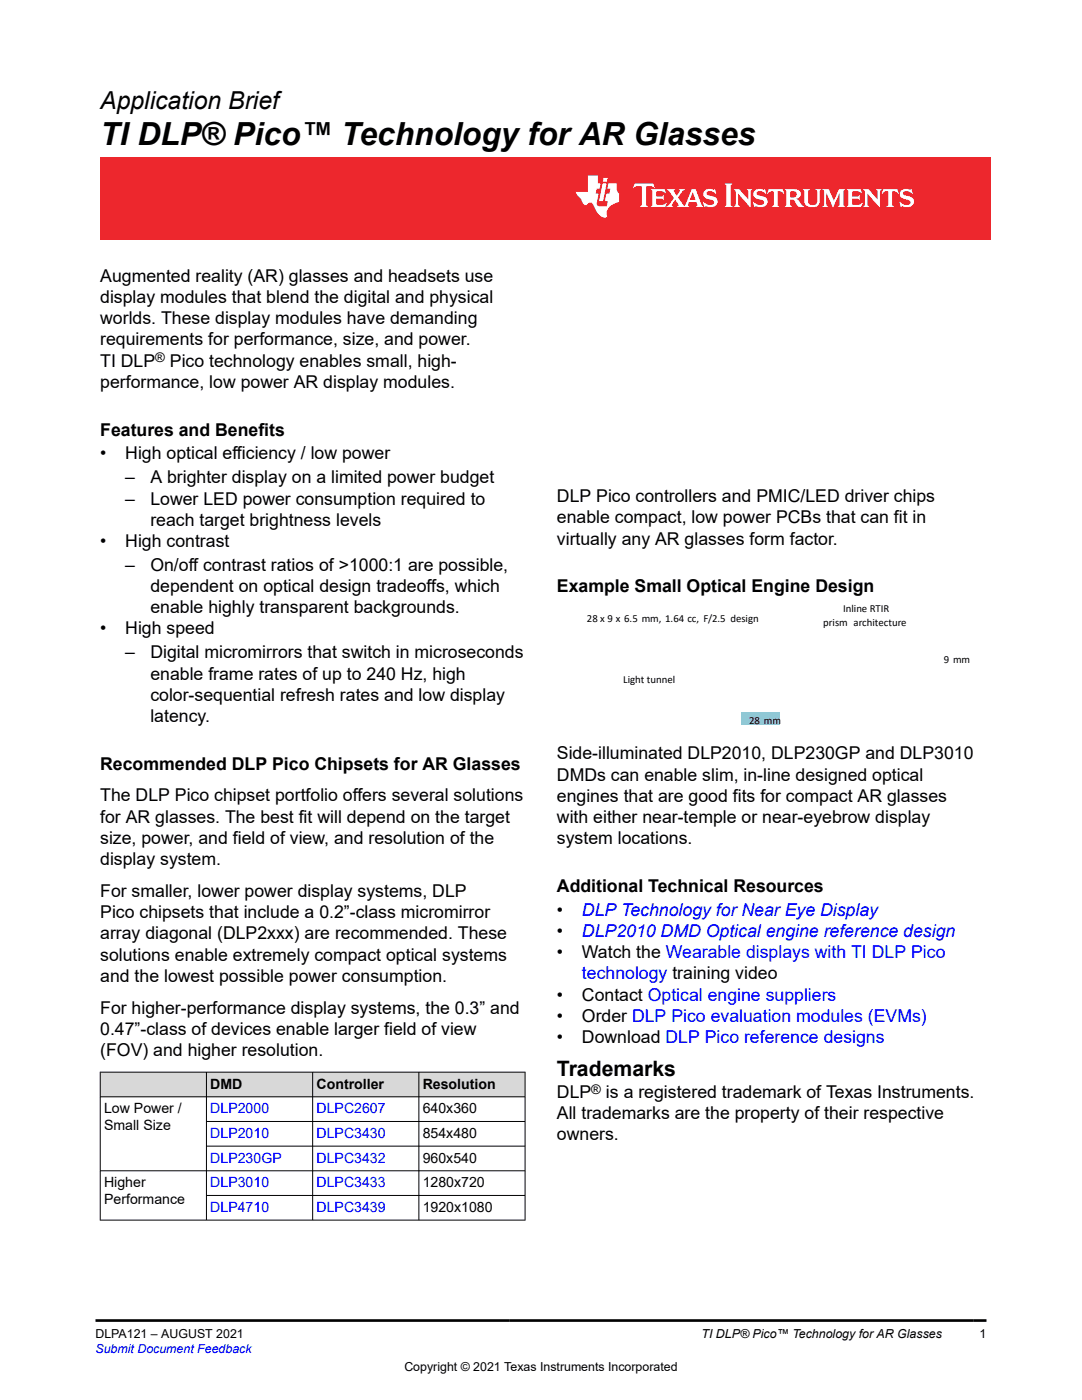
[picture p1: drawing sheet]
<svg xmlns="http://www.w3.org/2000/svg" width="216mm" height="279mm" viewBox="0 0 216 279" stroke-linecap="round" stroke-linejoin="round" font-family="sans-serif">
<defs><g id="words">
<text font-size="6.3" x="20" y="29">TI DLP® Pico™ Technology for AR Glasses</text>
<text font-size="4.9" x="20" y="21.8">Application Brief</text>
<text font-size="4.2" x="111.1" y="214.7">Trademarks</text>
<g font-size="3.5">
<text x="20" y="56.2">Augmented reality (AR) glasses and headsets use</text>
<text x="20" y="60.5">display modules that blend the digital and physical</text>
<text x="20" y="64.7">worlds. These display modules have demanding</text>
<text x="20" y="68.9">requirements for performance, size, and power.</text>
<text x="20" y="77.4">performance, low power AR display modules.</text>
<text x="20" y="73.2">TI DLP</text>
<text x="33.9" y="73.2">Pico technology enables small, high-</text>
<text x="20" y="86.9">Features and Benefits</text>
<text x="20" y="91.7">•</text>
<text x="25" y="91.7">High optical efficiency / low power</text>
<text x="25" y="96.5">–</text>
<text x="25" y="100.7">–</text>
<text x="30" y="96.5">A brighter display on a limited power budget</text>
<text x="30" y="100.7">Lower LED power consumption required to</text>
<text x="111.1" y="100.2">DLP Pico controllers and PMIC/LED driver chips</text>
<text x="30" y="104.9">reach target brightness levels</text>
<text x="111.1" y="104.4">enable compact, low power PCBs that can fit in</text>
<text x="20" y="109.2">•</text>
<text x="25" y="109.2">High contrast</text>
<text x="25" y="113.9">–</text>
<text x="30" y="113.9">On/off contrast ratios of &gt;1000:1 are possible,</text>
<text x="111.1" y="108.7">virtually any AR glasses form factor.</text>
<text x="30" y="118.2">dependent on optical design tradeoffs, which</text>
<text x="111.1" y="118.2">Example Small Optical Engine Design</text>
<text x="30" y="122.4">enable highly transparent backgrounds.</text>
<text x="20" y="126.6">•</text>
<text x="25" y="126.6">High speed</text>
<text x="25" y="131.4">–</text>
<text x="30" y="131.4">Digital micromirrors that switch in microseconds</text>
<text x="30" y="135.6">enable frame rates of up to 240 Hz, high</text>
<text x="30" y="139.8">color-sequential refresh rates and low display</text>
<text x="30" y="144.1">latency.</text>
<text x="20" y="153.6">Recommended DLP Pico Chipsets for AR Glasses</text>
<text x="111.1" y="151.5">Side-illuminated DLP2010, DLP230GP and DLP3010</text>
<text x="111.1" y="155.8">DMDs can enable slim, in-line designed optical</text>
<text x="20" y="160">The DLP Pico chipset portfolio offers several solutions</text>
<text x="111.1" y="160">engines that are good fits for compact AR glasses</text>
<text x="20" y="164.2">for AR glasses. The best fit will depend on the target</text>
<text x="111.1" y="164.2">with either near-temple or near-eyebrow display</text>
<text x="20" y="168.4">size, power, and field of view, and resolution of the</text>
<text x="20" y="172.7">display system.</text>
<text x="111.1" y="168.5">system locations.</text>
<text x="20" y="179">For smaller, lower power display systems, DLP</text>
<text x="111.1" y="178">Additional Technical Resources</text>
<text x="20" y="183.2">Pico chipsets that include a 0.2”-class micromirror</text>
<text x="111.1" y="182.8">•</text>
<text x="20" y="187.5">array diagonal (DLP2xxx) are recommended. These</text>
<text x="20" y="191.7">solutions enable extremely compact optical systems</text>
<text x="111.1" y="187">•</text>
<text x="111.1" y="191.2">•</text>
<text x="116.1" y="191.2">Watch the Wearable displays with TI DLP Pico</text>
<text x="20" y="195.9">and the lowest possible power consumption.</text>
<text x="20" y="202.3">For higher-performance display systems, the 0.3” and</text>
<text x="111.1" y="199.7">•</text>
<text x="111.1" y="203.9">•</text>
<text x="116.1" y="199.7">Contact Optical engine suppliers</text>
<text x="116.1" y="203.9">Order DLP Pico evaluation modules (EVMs)</text>
<text x="20" y="206.5">0.47”-class of devices enable larger field of view</text>
<text x="111.1" y="208.2">•</text>
<text x="116.1" y="208.2">Download DLP Pico reference designs</text>
<text x="20" y="210.8">(FOV) and higher resolution.</text>
<text x="111.1" y="219.1">DLP</text>
<text x="120.9" y="219.1">is a registered trademark of Texas Instruments.</text>
<text x="111.1" y="223.3">All trademarks are the property of their respective</text>
<text x="111.1" y="227.6">owners.</text>
</g>
<g font-size="3.5" fill="#00f">
<text x="116.1" y="182.8">DLP Technology for Near Eye Display</text>
<text x="116.1" y="187">DLP2010 DMD Optical engine reference design</text>
<text x="116.1" y="195.5">technology training video</text>
</g>
<g font-size="2.8">
<text x="42" y="217.2">DMD</text>
<text x="63.2" y="217.2">Controller</text>
<text x="84.3" y="217.2">Resolution</text>
<text x="20.8" y="222.2">Low Power /</text>
<text x="20.8" y="225.6">Small Size</text>
<text x="84.3" y="222.2">640x360</text>
<text x="84.3" y="227.1">854x480</text>
<text x="84.3" y="232">960x540</text>
<text x="20.8" y="236.9">Higher</text>
<text x="84.3" y="236.9">1280x720</text>
<text x="20.8" y="240.3">Performance</text>
<text x="84.3" y="241.9">1920x1080</text>
</g>
<g font-size="2.8" fill="#00f">
<text x="42" y="222.2">DLP2000</text>
<text x="42" y="227.1">DLP2010</text>
<text x="63.2" y="222.2">DLPC2607</text>
<text x="63.2" y="227.1">DLPC3430</text>
<text x="42" y="232">DLP230GP</text>
<text x="63.2" y="232">DLPC3432</text>
<text x="42" y="236.9">DLP3010</text>
<text x="63.2" y="236.9">DLPC3433</text>
<text x="42" y="241.9">DLP4710</text>
<text x="63.2" y="241.9">DLPC3439</text>
</g>
<g font-size="2.6">
<text x="31" y="72.3">®</text>
<text x="118" y="218.3">®</text>
</g>
<g font-size="2.5">
<text x="19" y="267.1">DLPA121 – AUGUST 2021</text>
<text x="140" y="267.1">TI DLP® Pico™ Technology for AR Glasses</text>
<text x="195.5" y="267.1">1</text>
<text x="80.7" y="273.5">Copyright © 2021 Texas Instruments Incorporated</text>
</g>
<text font-size="2.5" fill="#00f" x="19" y="270">Submit Document Feedback</text>
<g font-size="2.1" fill="#000101">
<text x="117.1" y="124.2">28 x 9 x 6.5 mm, 1.64 cc, F/2.5 design</text>
<text x="164.3" y="124.9">prism architecture</text>
<text x="168.2" y="122.1">Inline RTIR</text>
<text x="124.4" y="136.3">Light tunnel</text>
<text x="188.3" y="132.3">9 mm</text>
<text x="149.5" y="144.4">28 mm</text>
</g>
</g></defs>
<path d="M20 31.4h177.8v16.4h-177.8z" fill="#ed272d"/>
<g fill="#fff">
<path d="M144.6 36.6h1.6l-.4 .4v.2v3.5v.3l.4 .3h-1.6l.3-.3v-.3v-3.5v-.2z"/>
<path d="M146.4 37.7h1.1l1.8 2.1v-1.7l-.3-.4h1.1l-.3 .6v3.1l-2.5-2.7v2l.3 .6h-1.2l.4-.6v-2.4z"/>
<path d="M150.6 38.1a1.86 1.86 0 0 1 1.9-.2l.2-.2 .1 1a1.37 1.37 0 0 0-1.8-.3v.4l.4 .2a1.88 1.88 0 0 1 1.7 .9 1.37 1.37 0 0 1-.6 1.3 1.37 1.37 0 0 1-1.5 0l-.2-.1-.3 .2-.2-1.1a1.46 1.46 0 0 0 2.1 .4v-.4l-.5-.3a1.47 1.47 0 0 1-1.6-1.2z"/>
<path d="M153.4 37.7h2.8l.2 1a.95 .95 0 0 0-1.2-.5l-.1 2.5 .1 .3 .3 .3h-1.5l.4-.3v-.3v-2.3l-.2-.2a.95 .95 0 0 0-1 .5z"/>
<path d="M160.1 37.7h1.5l-.4 .6v1.8a.92 .92 0 0 0 .9 .8 .92 .92 0 0 0 1-.8v-1.8l-.4-.6h1.2l-.3 .4a5.2 5.2 0 0 1-.3 2.9 1.97 1.97 0 0 1-2.7-.4l-.1-2.3z"/>
<path d="M164.1 37.7h1.3l1 2.4 1-2.4h1.3l-.4 .6v2.4v.3l.4 .3h-1.5l.3-.6v-2.2l-1.2 2.9-1.4-2.9v2.2l.3 .6h-1.1l.3-.6v-2.4z"/>
<path d="M168.9 37.7h2.8l.3 .8-.1 .1-.7-.4-1.1 .1-.1 .9h1.2l.4-.3v1l-.4-.2-1.2-.1 .1 1.2 .2 .1a1.76 1.76 0 0 0 1.8-.5l.1 .1-.4 .8h-2.9l.3-.3 .1-.3v-2.4l-.1-.2z"/>
<path d="M172.3 37.7h1l1.8 2.1v-1.7l-.3-.4h1.1l-.3 .6v3.1l-2.5-2.7v2l.3 .6h-1.1l.3-.6v-2.4z"/>
<path d="M176.2 37.7h2.9l.2 1a.95 .95 0 0 0-1.3-.5v2.5v.3l.4 .3h-1.5l.3-.3 .1-.3v-2.3l-.3-.2a.95 .95 0 0 0-1 .5z"/>
<path d="M179.8 38.1a1.86 1.86 0 0 1 1.9-.2l.2-.2 .2 1-.3-.2a1.02 1.02 0 0 0-1.6 .1l.2 .3 .3 .1a1.88 1.88 0 0 1 1.6 .9 1.37 1.37 0 0 1-.6 1.3 1.37 1.37 0 0 1-1.5 0l-.2-.1-.3 .2-.3-1.1h.1a1.45 1.45 0 0 0 2.1 .4v-.4l-.5-.3a1.46 1.46 0 0 1-1.6-1.2z"/>
<path d="M126.6 36.6l-.3 .9 .1 .1a1.59 1.59 0 0 1 1.7-.4v3.5l-.4 .6h1.6l-.4-.6v-3.3v-.2l.3-.1a1.81 1.81 0 0 1 1.5 .4l-.3-.9zM129.8 37.7l.4 .6v2.4l-.1 .3-.3 .3h2.9l.4-.8-.1-.1-.2 .2a2.48 2.48 0 0 1-1.8 .2v-1.2l1.1 .1 .4 .2v-1l-.4 .3h-1.1v-.9l1.2-.1 .6 .4 .1-.1-.3-.8zM133 37.7l1.5 1.8-.9 1.2-.6 .6h1.3l-.2-.3 .6-1.2 .7 1.2-.3 .3h2.5l-.3-.3 .2-.7h1.4l.2 .7-.2 .3h1.5l-.4-.5-1.2-3.1h-.8l-1.1 2.9-.3 .5-1.3-1.7 .8-1.1 .6-.6h-1.3l.3 .4-.7 1-.6-1 .3-.4zM138.2 38.4l.6 1.5h-1.2zM140.6 38.1a1 1 0 0 0-.2 1.1 1 1 0 0 0 .9 .5l1 .3a.48 .48 0 0 1 .2 .5 .48 .48 0 0 1-.4 .4 1.69 1.69 0 0 1-1.8-.7l.2 1.1 .2-.1a2 2 0 0 0 2.4-.6 1.08 1.08 0 0 0-1-1.5l-.9-.2-.2-.3a1.1 1.1 0 0 1 1.9 .1l-.2-1-.3 .2-.4-.2a1.51 1.51 0 0 0-1.4 .4z"/>
<path d="M117.3 35v3.3h-2.4a1.96 1.96 0 0 0 .9 1.2l.2 .3a1.42 1.42 0 0 0 .9 1.2l.2-.1a.69 .69 0 0 1 .6-.4 .69 .69 0 0 1 .7 .3l.4 1a1.93 1.93 0 0 0 2.4 1.5 2.02 2.02 0 0 1 1.5-2.7l.8-.3v-1.7a1.85 1.85 0 0 1-.4-2h-1.7l-.2 1.1h.6l-.2 .9h-.6l-.2 1.2v.3l.5 .1-.2 1h-.8a.85 .85 0 0 1-1.2-.8l.3-1.8h-.5l.2-.9h.5l.3-1.1h-.6v-1.6zM120.2 36.6l-.7 3.6h.8l.7-3.6zM120.4 35.5l-.1 .8h.8l.1-.8z"/>
<path d="M156.5 37.7l.4 .6v2.4l-.1 .3-.3 .3h1.5l-.3-.3v-1.2a.87 .87 0 0 1 1.1 .8 1.03 1.03 0 0 0 1.6 .6 1.9 1.9 0 0 1-1.1-1.2l-.4-.3a.94 .94 0 0 0 .9-1 .94 .94 0 0 0-.9-.9zM157.8 38.2h.1a.78 .78 0 0 1 1.1 .6 .61 .61 0 0 1-.7 .6h-.6z"/>
</g>
<g fill="#d8d8d8">
<path d="M20 214h84.8v4.9h-84.8z" fill-rule="evenodd"/>
<path d="M20.1 214h21v4.8h-21z" fill-rule="evenodd"/>
<path d="M41.3 214h21v4.8h-21z" fill-rule="evenodd"/>
<path d="M62.4 214h21.1v4.8h-21.1z" fill-rule="evenodd"/>
<path d="M83.6 214h21.1v4.8h-21.1z" fill-rule="evenodd"/>
</g>
<path d="M19.9 214h84.9M19.9 218.9h84.9M20 213.9v29.7M41.2 213.9v29.7M62.4 213.9v29.7M83.6 213.9v29.7M104.8 213.9v29.7M19.9 233.7h84.9M41.2 223.8h63.6M41.2 228.7h63.6M41.2 238.6h63.6M104.8 243.5h-84.9" fill="none" stroke="#000" stroke-width=".2"/>
<g fill="#fff">
<path d="M114.4 122h36.6v2.6h-36.6z" fill-rule="evenodd"/>
<path d="M188 130h5.3v2.5h-5.3z" fill-rule="evenodd"/>
</g>
<path d="M147.8 142.2h7.7v2.5h-7.7z" fill-rule="evenodd" fill="#90c8d5"/>
<path d="M27.7 3.7l-.2 .6 .5-.3h.6v.2v2.2l-.2 .3h1l-.2-.3v-2.2v-.2h.5l.5 .3-.1-.6zM29.8 4.4l.2 .4v1.6l-.2 .3h1.9l.1-.6a1.08 1.08 0 0 1-1.3 .2v-.6h.6l.4 .1v-.6l-.4 .2h-.6v-.6l.2-.1a1 1 0 0 1 1 .3l-.1-.6zM31.8 4.4l1 1.2-1 1.1h.9l-.2-.2 .4-.7 .5 .7-.2 .2h1.6l-.2-.2 .1-.4h1l.1 .4-.1 .2h.9l-.2-.3-.8-2h-.5l-1 2.2-.8-1.1 .9-1.1h-.8l.2 .2-.5 .7-.3-.7 .1-.2zM35.2 4.8l.4 1h-.8zM36.8 4.6a.65 .65 0 0 0-.2 .7 .65 .65 0 0 0 .6 .4l.7 .2 .1 .2a.79 .79 0 0 1-.7 .4 .79 .79 0 0 1-.7-.5l.1 .7 .2-.1a.93 .93 0 0 0 1.1 .1 .93 .93 0 0 0 .4-.9 1.46 1.46 0 0 0-1.2-.6l-.1-.4a1.09 1.09 0 0 1 1.2 .2l-.2-.6-.1 .1-.6-.1zM28.4 7.2l.2 .4v2.3l-.2 .4h1l-.2-.4v-2.3l.2-.4zM29.6 7.9l.2 .4v1.6l-.2 .4h.8l-.3-.4v-1.4l1.7 1.8v-2l.2-.4h-.8l.2 .3 .1 1.1-1.2-1.4zM32.3 8.1a.65 .65 0 0 0-.2 .7 .65 .65 0 0 0 .7 .4l.6 .2 .1 .3a.79 .79 0 0 1-.7 .3 .79 .79 0 0 1-.7-.5l.1 .8 .2-.1a.93 .93 0 0 0 1.1 0 .93 .93 0 0 0 .4-.9 1.46 1.46 0 0 0-1.2-.6l-.1-.4a1.09 1.09 0 0 1 1.2 .2l-.2-.6-.1 .1-.6-.1zM34.1 7.9l-.1 .7a.63 .63 0 0 1 .7-.4l.1 1.7-.3 .4h1l-.2-.4v-1.7a.66 .66 0 0 1 .8 .4l-.1-.7zM36.2 7.9l.2 .4v1.6l-.2 .4h.9l-.2-.2v-.8l.5 .1 .1 .1a.79 .79 0 0 0 1.2 .7l-1-1a.61 .61 0 0 0 .6-.6 .61 .61 0 0 0-.5-.6zM36.9 8.3l.2-.1a.47 .47 0 0 1 .5 .1 .47 .47 0 0 1 .1 .5l-.2 .2h-.6zM38.5 7.9l.2 .3a2.27 2.27 0 0 0 .4 1.9 1.04 1.04 0 0 0 1.7-.6v-1.3l.2-.3h-.8l.2 .4v1.2a.6 .6 0 0 1-.6 .5 .6 .6 0 0 1-.6-.5v-1.2l.3-.4zM41.1 7.9l.2 .4v1.6l-.2 .4h.7l-.2-.4v-1.5l.9 1.9 .8-1.9v1.5l-.2 .4h1l-.3-.4v-1.6l.3-.4h-.8l-.7 1.6-.7-1.6zM44.3 7.9l.2 .4v1.6l-.2 .4h1.9l.1-.6a1.09 1.09 0 0 1-1.3 .1v-.6h.6l.4 .2v-.7l-.4 .2h-.6v-.5l.2-.2a1.01 1.01 0 0 1 1 .3l-.1-.6zM46.4 7.9l.3 .4v1.6l-.3 .4h.8l-.2-.4v-1.4l1.6 1.8v-2l.2-.4h-.7l.2 .3v1.1l-1.2-1.4zM49 7.9l-.1 .7a.63 .63 0 0 1 .8-.4v1.7l-.3 .4h1l-.2-.4v-1.7a.66 .66 0 0 1 .8 .4l-.1-.7zM51.4 8.1a.65 .65 0 0 0-.2 .7 .65 .65 0 0 0 .6 .4l.6 .2 .2 .3a.79 .79 0 0 1-.8 .3 .79 .79 0 0 1-.6-.5l.1 .8 .2-.1a.93 .93 0 0 0 1 0 .93 .93 0 0 0 .5-.9 1.46 1.46 0 0 0-1.3-.6l-.1-.4a1.09 1.09 0 0 1 1.3 .2l-.2-.6-.2 .1-.5-.1z" fill="#231f20"/>
<path d="M21.1 2.3v2.8h-2.1l.1 .4 .9 .9a.95 .95 0 0 0 .9 .9 .59 .59 0 0 1 .6-.3 .59 .59 0 0 1 .5 .3l.4 .8a1.59 1.59 0 0 0 2.1 1.3 1.61 1.61 0 0 1 1-2.2l1-.4-.1-1.4a1.59 1.59 0 0 1-.4-1.7h-1.4l-.2 .9h.5l-.1 .8h-.5l-.2 1v.3h.4l-.2 .9h-.6a.73 .73 0 0 1-1.1-.6l.3-1.6h-.5l.2-.8h.5l.2-.9h-.5v-1.4zM23.6 3.7l-.6 3h.7l.6-3zM23.8 2.7l-.1 .7h.7l.1-.7z" fill="#ed1c24"/>
<path d="M19 15h177.8M19 263.5h177.8" fill="none" stroke="#000" stroke-width=".53"/>
<path d="M0 0h215.9v15.9h-215.9z" fill-rule="evenodd" fill="#fff"/>
<use href="#words"/>
</svg>
